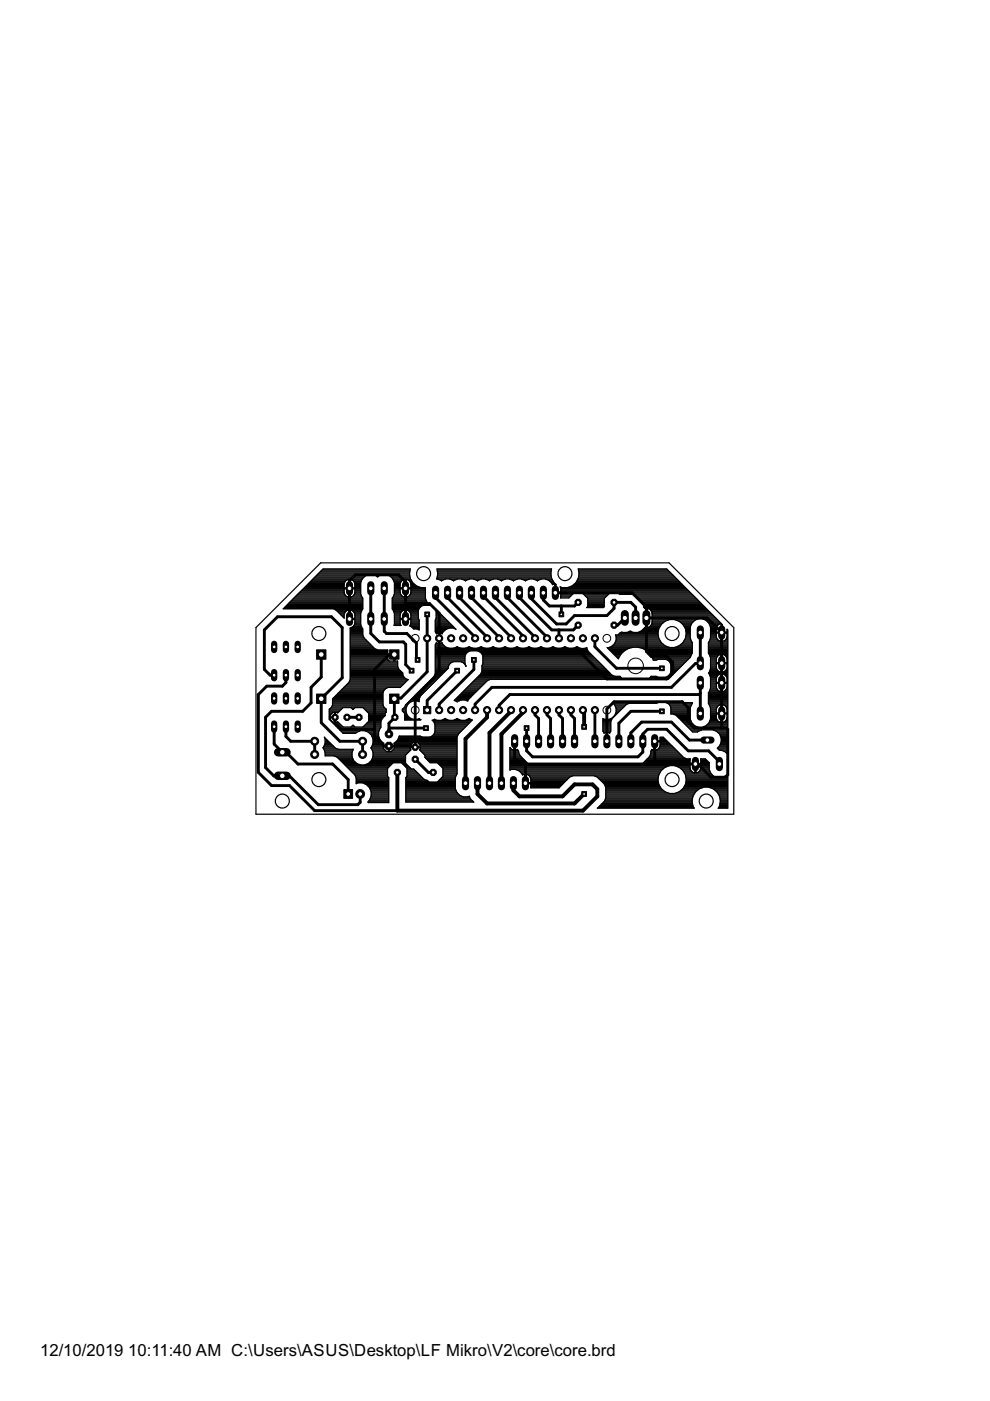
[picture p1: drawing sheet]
<svg xmlns="http://www.w3.org/2000/svg" width="210mm" height="297mm" viewBox="0 0 210 297" stroke-linecap="round" stroke-linejoin="round" font-family="sans-serif">
<defs><g id="words">
<g font-size="4">
<text x="8.5" y="287.5">12/10/2019</text>
<text x="27.2" y="287.5">10:11:40 AM C:\Users\ASUS\Desktop\LF Mikro\V2\core\core.brd</text>
</g>
</g></defs>
<g fill="none" stroke="#000" stroke-width=".61">
<path d="M68.1 138.8v4.8l-2.1 2.1v3.3l-1.8 1.8h-6.6l-1.3 1.3v10.7l1.8 1.7h3.2l6.2 6.1h8.4l.5-.5v-1.8M74.1 131.2v-8.1l1.3-1.2h9.1l1.5 1.5v7.8M78.6 124.7v9.6l1.8 1.8h5.1l.5 .5v4.3l1.3 1.3M81.5 124.7v9.1l.5 .5h4.3l2 2.1v3.3l.2 .2M86 128h5.1l2 2v12.7l-5.1 5.1v10.6l-.2-.2h-6.4l-2-2.1v-14.2l3.2-3.1h1M90.6 130.3v12.1l-5.6 5.6h-1.3l-.1 .1v3.9l.1 .1-1.2 1.3v2.2M92.4 125.7v1l8.3 8.4v.2M94.9 125.7v1l8.4 8.4v.2M97.4 125.7v1l8.4 8.4v.2M100 125.7v1l8.4 8.4v.2M100.5 139.9v2l-7.4 7.4v1.3M102.5 125.7v.7l8.4 8.4v.5"/>
<path d="M105.1 125.7v1l8.3 8.4v.2M107.6 125.7v1l8.4 8.4v.2M110.1 125.7v1l6.9 6.9h4.6l1-1.1M112.7 125.7v1.3l5.3 5.3h2l1.8-1.8h6.9l1.5-1.5v-1.3h3.6l1 1v2.3M115.2 125.7v1.5l1.3 1.3h5.3l.8-.8M117.8 125.7h16.2l3.1 3v9.4l.9 1h3.4l1.2 1.3v2.3l-1.2 1.3h-12.7l-6.4-6.4h-29.2M118.5 133.6v1.7M119 128.5v1.8M126.1 135.3v1.8l4.6 4.6h9.6M132.5 131l-1.5 1.5h-.8M137.1 131h12.8l3.1 3.1v20.3M148.5 134.1v6.5l-1.1 .1-5 5h-38.1l-3.6 3.6v1.3"/>
<path d="M58.1 154.1v3.7l1.8 1.7h.8l2.5 2.5h7.3l3.3 3.3v3M58.1 143.2h-.8l-1.3-1.3v-8.3l2.8-2.8h11.5l2.3 2.3v10.6l-4.5 4.4v5.1l4 4h4.8v2.8M60.6 154.1v2l1 1.1h5.1v2.8M60.6 143.2v1.5l-.7 .8h-3.3l-1.8 1.8v16.5l2.8 2.8h3.8l5.3 5.3h17.5M71 152.1v1.3l1.3 1.2h7.1M73.6 152.1h2.5M90.3 154.4h-7.6l-.2 .2M96.9 142.2l-6.3 6.3v2.1M109.1 157.2v3.5l1.3 1.3h37.6l2.7 2.8h3.1l.5-.5v-9.7l-.2-.2h-6.9l-1.3-1.3v-3l-1.2-1.3h-14.5l-1.5 1.5v6.9M111.7 154.4v4.8l1.2 1.3h22.4l1-1.1v-3.8l1-1h4.1l4.5 4.6h4.3l2.3 2.3v.5M113.4 150.6v1l.8 .7v4.9M116 150.6v1l.7 .7v4.9"/>
<path d="M118.5 150.6v1l.8 .7v4.9M121.1 150.6v1l.7 .7v4.9M126.1 150.6v6.6M138.8 157.2v4.5l.3 .3M140.3 150.8h-6.5l-2.6 2.6v3.8M148.5 144.8v6.5M148.5 140.1v.1M148.5 147l-.3 .3h-40.1l-2.3 2.2v1.1M150 156.9h-3.8l-3.8-3.8h-6.4l-2.2 2.3v1.8M153 151.3h.1M88 161l2.8 2.8h1M111.4 162v4.1"/>
</g>
<g fill="none" stroke="#000" stroke-width=".25">
<path d="M60.1 129h16.8M60.3 128.8h16.6M60.5 128.6h16.4M60.8 128.4h16.1M61 128.1h15.9M61.2 127.9h15.7M61.4 127.7h15.5M61.7 127.5h15.2M61.9 127.3h15M62.1 127h14.8M62.3 126.8h14.6M62.5 126.6h11.3"/>
<path d="M62.8 126.4h10.6M63 126.1h10.2M63.2 125.9h9.8M63.4 125.7h9.6M63.6 125.5h9.4M63.9 125.2h9.1M64.1 125h8.9M64.3 124.8h9.7M64.5 124.6h8.5M64.8 124.4h8.2M65 124.1h8M65.2 123.9h7.8"/>
<path d="M65.4 123.7h7.6M65.7 123.5h7.4M65.9 123.3h7.3M66.1 123h7.3M66.3 122.8h10.5M66.5 122.6h10.4M66.8 122.4h10.4M67 122.1h10.4M67.2 121.9h10.7M67.4 121.7h19.4M67.6 121.5h19.2M67.9 121.2h19"/>
<path d="M68.1 121h18.8M68.3 120.8h18.7M71 129.2h5.8M71.4 129.5h2.1M71.6 129.7h1.7M71.8 129.9h1.3M72.1 130.1h.9M72.3 130.4h.7M72.5 130.6h.5M72.7 130.8h.3M72.9 131h.1M73 130.4v.6"/>
<path d="M73 123.7v.9h2.2v-.9M73 123.7a1.13 1.13 0 0 1 1-.9v3.8l-.6-.2M73 125.9v-1h2.2v1M73 125.9l.4 .5M73.2 129.7l-.2 .7M73.5 129.5l.5-.2v1.8h1.2v-.7M73.5 129.5l-.3 .2M74 124.6h.2M74 123.9h.2M74 125.7h.2M74 131h.2M74 130.8h.2"/>
<path d="M74 130.6h.2M74 130.4h.2M74 130.1h.2M74 129.9h.2M74 129.7h.2M74 129.5h.2M74 126.6h.2M74 126.4h.2M74 126.1h.2M74 125.9h.2M74 125.5h.2M74 125.2h.2"/>
<path d="M74 125h.2M74 124.4h.2M74 124.1h.2M74 123.7h.2M74 123.5h.2M74 123.3h.2M74 123h.2M74.2 131.3h2.3M74.2 124.8h2.3M74.3 135.5h3.1M74.3 134.3h2.6M74.3 135.2h2.9"/>
<path d="M74.3 137.2h4.9M74.3 134.6h2.6M74.3 139.9h8M74.3 139.7h7.9M74.3 139.5h7.9M74.3 139.2h7.9M74.3 139h7.9M74.3 138.8h9.2M74.3 138.6h7.9M74.3 138.3h7.9M74.3 138.1h7.9M74.3 137.9h7.9"/>
<path d="M74.3 137.7h5.5M74.3 137.5h5.1M74.3 137h4.7M74.3 136.8h4.4M74.3 136.6h4.2M74.3 136.4h4M74.3 136.1h3.8M74.3 135.9h3.5M74.3 135.7h3.3M74.3 135h2.8M74.3 134.8h2.7M74.3 134.1h2.6"/>
<path d="M74.3 133.9h2.6M74.3 133.7h2.6M74.3 133.5h2.6M74.3 133.2h2.5M74.4 126.6h2.4M74.6 133h2.1M74.7 129.5h2M74.7 129.5l-.5-.2v2.1h1l-.1 1.2M74.7 129.5l.3 .2M74.8 123h1.9M74.8 126.4h1.8M74.9 132.8h1.7"/>
<path d="M75 129.7h1.6M75 129.7l.2 .7M75 123.3h1.6M75 126.1h1.6M75.1 132.6l-.4 .4-.4 .1v10.9l-.3 .7-3.5 3.5v1.2l-.2 .5-.4 .4M75.1 132.6h1.4M75.1 129.9h1.4M75.1 123.5h1.4M75.2 125.9l-.4 .5M75.2 125.9h1.3M75.2 132.4h1.3M75.2 130.1h1.3"/>
<path d="M75.2 123.7a1.13 1.13 0 0 0-1-.9v3.8l.6-.2M75.2 125.7h1.3M75.2 132.1h1.3M75.2 123.7h1.3M75.2 124.6h1.3M75.2 123.9h1.3M75.2 131.9h1.3M75.2 131.7h1.3M75.2 131.5h1.3M75.2 131h1.3M75.2 130.8h1.3M75.2 130.6h1.3"/>
<path d="M75.2 130.4h1.3M75.2 125.5h1.3M75.2 125.2h1.3M75.2 125h1.3M75.2 124.4h1.3M75.2 124.1h1.3M76.5 125.9l.4 .9v2.3l-.1 .1M76.8 129.2l-.3 .8v2.4l.4 .9v1.3l.3 .7 2.3 2.2 .6 .3h2.1v.8h1.3v1.5M77.4 122.1l.8-.3h.9l.7 .3M77.4 122.1l-.6 .6-.3 .8v2.4M79.3 121.9h1.5M79.8 122.1l.3 .2 .1-.2"/>
<path d="M79.8 122.1h.4M80.2 122.1l.8-.3h.9l.8 .3M82.2 121.9h4.7M82.3 139.9l-.1-1h1.5v1.2M82.3 139.9l.2 .2M82.7 122.1l.6 .6 .3 .8v2.4M82.7 122.1h4.2M82.9 122.4h4.1M83.1 122.6h3.9M83.2 128.8h5.8M83.2 129h5.7M83.2 128.6h6.1"/>
<path d="M83.2 128.1h7.8M83.2 127.9h7.6M83.2 127.7h7.4M83.2 127.5h7.2M83.2 127.3h7.2M83.2 127h7.1M83.2 126.8h7M83.3 129.2l.3 .8-.1 2.6h1.5M83.3 129.2h5.5M83.3 122.8h3.8M83.4 126.6h2.3M83.4 129.5h2"/>
<path d="M83.4 123h1.9M83.4 126.4h1.8M83.5 139.9h.2M83.5 139.7h.2M83.5 139.5h.2M83.5 139.2h.2M83.5 139h.2M83.5 129.7h1.6M83.5 123.3h1.6M83.5 126.1h1.5M83.6 132.6h1.4M83.6 129.9h1.4"/>
<path d="M83.6 123.5h1.4M83.6 124.6h1.2M83.6 125.9l-.4 .9v2.3l.1 .1M83.6 123.9h1.2M83.6 125.7h1.3M83.6 132.4h1.3M83.6 132.1h1.3M83.6 131.9h1.2M83.6 131.7h1.2M83.6 131.5h1.2M83.6 131.3h2.3M83.6 131h1.2"/>
<path d="M83.6 130.8h1.2M83.6 130.6h1.2M83.6 130.4h1.2M83.6 130.1h1.3M83.6 125.9h1.3M83.6 125.5h1.2M83.6 125.2h1.2M83.6 125h1.2M83.6 124.8h2.3M83.6 124.4h1.2M83.6 124.1h1.2M83.6 123.7h1.3"/>
<path d="M84.8 130.4v.7h2.3v-.7M84.9 125.9l-.1-1h2.3l-.1 1M84.9 125.9l.3 .5M85.1 129.7l.8-.4v2.1h-1.1l.2 1.2M85.1 129.7l-.3 .7M85.9 124.6h.2M85.9 123.9h.2M85.9 125.7h.2M85.9 131h.2M85.9 130.8h.2M85.9 130.6h.2M85.9 130.4h.2"/>
<path d="M85.9 130.1h.2M85.9 129.9h.2M85.9 129.7h.2M85.9 129.5h.2M85.9 126.6h.2M85.9 126.4h.2M85.9 126.1h.2M85.9 125.9h.2M85.9 125.5h.2M85.9 125.2h.2M85.9 125h.2M85.9 124.4h.2"/>
<path d="M85.9 124.1h.2M85.9 123.7h.2M85.9 123.5h.2M85.9 123.3h.2M85.9 123h.2M86.1 131.3h2.7M86.1 124.8h4.1M86.3 126.6h3.9M86.6 129.5h2.1M86.6 123h.6M86.7 126.4h3.5M86.8 129.7h1.9"/>
<path d="M86.8 129.7l-.7-.4v2.1h1v.8l-.2 .5 .8 .7h.7l.5 .2v-2.1l-.2-.5M86.8 129.7l.3 .7M86.9 123.3h.4M86.9 126.1h3.3M87 132.6h1.9M87 129.9h1.7M87 123.5h.5M87 125.9l-.3 .5M87 132.8h1.9M87 125.9h3.2M87.1 132.4h1.8M87.1 130.1h1.6"/>
<path d="M87.1 123.7v.9h-2.3a1.34 1.34 0 0 1 .9-1.7l.2-.1v3.8l-.7-.2M87.1 123.7l-.4-.6-.6-.3v3.8l.6-.2M87.1 125.7h3.1M87.1 123.7h.6M87.1 124.6h3.1v2.3l.3 .8M87.1 123.9h.8M87.1 132.1h1.8M87.1 131.9h1.8M87.1 131.7h1.8M87.1 131.5h1.8M87.1 131h1.6M87.1 130.8h1.6"/>
<path d="M87.1 130.6h1.6M87.1 130.4h1.6M87.1 125.5h3.1M87.1 125.2h3.1M87.1 125h3.1M87.1 124.4h1.6M87.1 124.1h1.1M87.4 133h1.5M87.6 133.2h1.3M88.7 133.5h.2M88.7 129.5v1.5M89.3 128.6l-.6 .9"/>
<path d="M89.3 124.6a3 3 0 0 1-2.3-4h-18.5l-8.5 8.5h10.6l.6 .2 1.8 1.7M89.8 128.4l-.5 .2M90.5 127.7l.8 .7h-8.1M92.3 137.2h2.3M92.3 139.9h6.3M92.3 139.7h6.3M92.3 139.5h6.3M92.3 139.2h6.3M92.3 139h6.3M92.3 138.8h6.4M92.3 138.6h6.5M92.3 138.3h6.8"/>
<path d="M92.3 138.1h7.1M92.3 137.9h32.3M92.3 137.7h32.2M92.3 137.5h2.9M92.3 137h2M92.3 136.8h1.8M92.3 133.9h1.7M92.3 133.7h2M92.3 133.5h2.3M92.3 133.2h2.8M92.3 133h4M92.3 132.8h3.8"/>
<path d="M92.3 132.6h3.5M92.3 132.4h3.3M92.3 132.1h3.1M92.3 131.9h2.9M92.3 131.7h2.6M92.3 131.5h2.4M92.4 136.6h1.5M92.4 131.3h2.1M92.4 129.2h.1M92.4 136.5l-.1 .2v6.1l-.3 .6-6 6-.2 .5-.5 .5v.3l.5 .5M92.4 134.1h1.4M92.5 131l-.2 .5v2.5l.2 .4"/>
<path d="M92.5 129.5v1.5M92.5 129.5l-.2-.4 4.4 4.3a2.11 2.11 0 0 0-3 1l-.5-.2v1h-.2v-1l-.5 .2M92.5 136.4h.1M92.5 131h1.8M92.5 130.8h1.5M92.5 130.6h1.3M92.5 130.4h1.1M92.5 130.1h.9M92.5 129.9h.7M92.5 129.7h.4M92.5 129.5h.2M92.5 134.3h.1"/>
<path d="M92.5 136.3l-.1 .2M92.5 136.3l.5 .2v-1h.2v1l.5-.2a2.25 2.25 0 0 0 3.3 .9 2.52 2.52 0 0 0 2.5 0 2.52 2.52 0 0 0 2.6 0 2.52 2.52 0 0 0 2.5 0 2.52 2.52 0 0 0 2.5 0 2.47 2.47 0 0 0 2.6 0 2.5 2.5 0 0 0 2.5 0 2.5 2.5 0 0 0 2.5 0 2.5 2.5 0 0 0 2.6 0 2.5 2.5 0 0 0 2.5 0 2.5 2.5 0 0 0 2.6 0l.8 .3h.8l.4-.2 .3 .8 5 5 .7 .3h1.1l.6 .6h-28.2l-.6 .3-4 4M92.6 122.6h24.3M92.7 122.4h24.2M92.7 120.8h24.2M92.7 121h24.2M92.7 122.1h24.2M92.8 121.2h24M92.8 121.9h24M92.8 121.5h24M92.8 121.7h24M92.9 122.8h1.5"/>
<path d="M93 134.3h.2M93 134.6h.2M93 136.4h.2M93 136.1h.2M93 135.9h.2M93 135.7h.2M93 135h.2M93 134.8h.2M93.4 123h.5M93.6 136.4h.1M93.7 134.3h.1M95.4 122.8h1.5"/>
<path d="M95.9 123h.5M96.1 137.5h1.6M96.2 133.2h.3M96.7 137.2h.5M98 122.8h1.5M98.5 123h.4M98.7 137.5h1.6M99.2 137.2h.5M100.5 122.8h1.5M101 123h.5M101.2 137.5h1.6M101.6 138.1h23.1"/>
<path d="M101.7 137.2h.6M101.9 138.3h23.1M102.1 138.6h23.1M102.3 138.8h23.1M102.3 139h23.3M102.4 139.9h24.1M102.4 139.7h23.9M102.4 139.5h23.7M102.4 139.2h23.5M103 122.8h1.5M103.6 123h.4M103.8 137.5h1.5"/>
<path d="M104.3 137.2h.5M105.6 122.8h1.5M106.1 123h.4M106.3 137.5h1.6M106.8 137.2h.5M108.1 122.8h1.5M108.6 123h.5M108.8 137.5h1.6M109.4 137.2h.5M110.6 122.8h1.6M111.2 123h.4M111.4 137.5h1.5"/>
<path d="M111.9 137.2h.5M113.2 122.8h1.5M113.7 123h.5M113.9 137.5h1.6M114.4 137.2h.6M115.7 122.8h1.4M116.3 123h.9M116.5 137.5h1.5M116.6 123.3h.7M116.8 123.5h.6M117 137.2h.5M117 123.7a2.32 2.32 0 0 0-3.1-.6 2.37 2.37 0 0 0-2.5 0 2.37 2.37 0 0 0-2.6 0 2.37 2.37 0 0 0-2.5 0 2.37 2.37 0 0 0-2.6 0 2.37 2.37 0 0 0-2.5 0 2.37 2.37 0 0 0-2.5 0 2.37 2.37 0 0 0-2.6 0 2.37 2.37 0 0 0-2.5 0l-1-.3 .2-1.2-.2-1h24.3a2.9 2.9 0 0 0 1 3.3v1.9h1v1h1.7l1.1-1.1"/>
<path d="M117 123.7l.2 .3 .4-.2v1.8h1.3l-.1-1.2 .5 .2M117 123.7h.6M117.1 123.9h.1M117.6 124.6h.3M117.6 123.9h.3M117.6 125.5h.3M117.6 125.2h.3M117.6 125h.3M117.6 124.8h.3M117.6 124.4h.3M117.6 124.1h.3M117.9 125.7h28.5"/>
<path d="M118.8 124.6h26.5M118.9 126.6h1.9M118.9 126.4h2.1M118.9 126.1h2.3M118.9 125.9h2.6M118.9 125.5h27.3M118.9 125.2h27.1M118.9 125h26.9M118.9 124.8h26.6M119 137.5h1.6M119.5 137.2h.5M120.3 124.6a2.99 2.99 0 0 0 2.3-4h18.8l11.7 11.8v3.6l.5-.2 .4-.3"/>
<path d="M120.9 124.4h24.2M121.4 124.1h23.5M121.5 137.5h1.6M121.6 123.9h23.1M121.9 123.7h22.5M122.1 137.2h.5M122.1 123.5h22.1M122.3 123.3h21.7M122.4 123h21.4M122.5 122.8h21M122.6 122.6h20.7M122.6 120.8h18.9"/>
<path d="M122.7 122.4h20.4M122.7 121h19.1M122.7 122.1h20.2M122.7 121.9h19.9M122.7 121.2h19.3M122.7 121.5h19.5M122.8 121.7h19.6M123.4 125.7l1.2 1.2v1.7M123.7 125.9h5.4M123.9 126.1h5M124.1 137.5h.3M124.1 126.4h4.6"/>
<path d="M124.3 126.6h4.1M124.6 126.8h3.6M124.6 128.4h3.5M124.6 128.6l-.2 .2h3.6l.2-.2M124.6 128.6h3.5M124.6 128.1h3.5M124.6 127.9h3.5M124.6 127.7h3.5M124.6 127.5h3.5M124.6 127.3h3.5M124.6 127h3.5M128.9 137.5h4.5"/>
<path d="M129.1 137.7h3.8M129.2 137.2h12.7M129.3 125.7l-1.2 1.2 .1 1.7M129.3 137.9h3.2M129.5 138.1h2.7M129.7 137h11.6M129.8 138.3h2.2M130 138.6h1.8M130 136.8h10.9M130.2 138.8h1.4M130.2 136.6h10.4M130.4 136.4h9.9"/>
<path d="M130.4 139h1.1M130.5 136.1h9.6M130.6 135.9h9.4M130.6 134.8h9M130.6 135.5h9.1M130.6 135.2h9.1M130.6 135.7a1.92 1.92 0 0 1-1.9 1.6l2.4 2.4M130.6 135.7h9.3M130.6 135h9M130.7 139.2h.6M130.9 139.5h.3M131 125.7l.4 .3h2.7l.6 .3 1.5 1.5 .3 .6"/>
<path d="M131.1 139.7h.1M131.3 134.3h8.2M131.3 125.9h15.3M131.6 134.1h7.9M131.6 138.7l-.5 1M133.3 133.9h.6M134.2 137.2l-1 .3-.9 .5-.7 .7M134.4 126.1h12.5M134.8 126.4h12.3M135 126.6h12.3M135.2 126.8h12.3M135.3 137.2l1 .3 .9 .5 .7 .7"/>
<path d="M135.4 127h12.4M135.6 133.9h4M135.7 127.3h12.3M135.9 127.5h12.3M136.1 133.7h3.5M136.1 137.5h10.7M136.1 127.7h12.3M136.2 127.9h12.5M136.3 133.5h3.4M136.4 128.1h12.5M136.4 128.4h12.7M136.5 128.4v.3l.2 .3h.2l.1 .7"/>
<path d="M136.5 128.6h12.8M136.5 133.2h3.2M136.5 128.8h13M136.6 137.7h10.2M136.9 133h.3M136.9 132.8h.3M136.9 132.6h.3M136.9 129.5h.3M136.9 129.2h.3M136.9 129h.3M137 137.9h9.8M137 132.4h.2"/>
<path d="M137 129.7h.2M137 129.7v1.2h1.3l-.1-1M137 132.1h.2M137 131.9h.2M137 131.7h.2M137 131.5h.2M137 131.3h.2M137 130.8h.2M137 130.6h.2M137 130.4h.2M137 130.1h.2M137 129.9h.2"/>
<path d="M137.2 131h14.6M137.3 138.1h9.5M137.4 133h2.4M137.4 129h12.4M137.5 138.3h9.3M137.7 138.6h9M137.8 132.8h2.2M137.8 129.2l-.6-.2v4.1l.6-.3M137.8 129.2l.4 .7M137.8 129.2h12.2M137.9 138.7l.5 1M137.9 138.8h8.7"/>
<path d="M138 132.6h2.1M138 129.5h12.2M138 139h8.5M138.2 132.4h2.1M138.2 129.7h12.2M138.2 139.2h8.2M138.2 132.1l-.4 .7M138.2 132.1h2.3M138.2 129.9h12.4M138.3 132v-.9h-1.3l-.1 2-.2-.1a2.21 2.21 0 0 1-3.1 .8l-.7 .3-1.1-.1-.8 .6M138.3 132l-.1 .1M138.3 131.9h2.5"/>
<path d="M138.3 131.7h2.8M138.3 131.5h3.4M138.3 131.3h9.7M138.3 130.8h13.2M138.3 130.6h13M138.3 130.4h12.8M138.3 130.1h12.6M138.3 139.5h8M138.4 139.7l.1 .3 1.1-.2h1.5l.5 .2 .4 .4M138.4 139.7h7.6M138.5 139.9h.8M139.6 134.6h-9.1l.1 1.1"/>
<path d="M141.4 139.9h4.4M143.1 137.2h3.7M143.3 131.5h4.1M143.7 137h3.1M143.9 131.7h3.2M144.1 136.8h2.7M144.2 131.9h2.7M144.4 136.6h2.4M144.5 132.1h2.2M144.7 136.4h2.1M144.8 132.4h1.8M144.9 136.1h1.8"/>
<path d="M144.9 132.6h1.6M145 135.9h1.6M145 132.8h1.4M145.1 135.7h1.4M145.2 133h1.1M145.3 135.5h1.1M145.3 133.2h1M145.4 135.2h.9M145.4 133.5h.9M145.4 135h.9M145.4 133.7h.9M145.4 134.8h.9"/>
<path d="M145.4 133.9h.9M145.5 134.6h.8M145.5 134.1h.8M145.5 134.3h.8M146.7 136.1l.1 .1v2.3l-.4 .8-4.7 4.7h-4.2l.5-.6 3.1 .2 .5-.2 .4-.4 .2-.5v-1.6l-.2-.5M146.7 132.1l-.4 .8v2.4l.4 .8M146.7 132.1a2.18 2.18 0 0 1 3.6 0M149 131.3h3M149.6 131.5h2.6M149.9 131.7h2.5M150.1 131.9h2.5M150.2 137.2h4.1"/>
<path d="M150.2 138.3h4.1M150.2 138.1h4.1M150.2 137.9h4.1M150.2 137.7h4.1M150.2 137.5h4.1M150.2 137h4.1M150.2 136.8h4.1M150.2 136.6h4.1M150.2 136.4h4.1M150.3 138.6h4M150.3 136.1h4M150.3 132.1l.3 .8v2.4l-.4 .9v2.3l.4 .9v2.4l-.3 .8"/>
<path d="M150.3 132.1h2.6M150.4 138.8h2.2M150.4 135.9h2.1M150.4 132.4h2.1M150.5 139h1.7M150.5 135.7h1.7M150.5 132.6h1.7M150.6 135.5h1.4M150.6 139.2h1.4M150.6 132.8h1.4M150.6 134.3h1.3M150.6 135.2h1.3"/>
<path d="M150.6 134.6h1.3M150.6 139.9h1.3M150.6 139.7h1.3M150.6 139.5h1.3M150.6 135h1.3M150.6 134.8h1.3M150.6 134.1h2.3M150.6 133.9h1.3M150.6 133.7h1.3M150.6 133.5h1.3M150.6 133.2h1.3M150.6 133h1.3"/>
<path d="M151.9 133.3v.7h2.3v-.6l.1 .2v26.4l-.5-.6-1.3-.3-.4-.5 .5-.5M152 132.8l-.1 .5M152 135.5l-.1-1.3h2.3l-.2 1.3M152 139.3l-.1 1.2h2.3l-.2-1.2M152 135.5l.6 .4M152.4 132.4l.5-.2v3.8l-.3-.1M152.4 132.4l-.4 .4M152.6 138.8l.3-.1v3.8l-.8-.4M152.6 138.8l-.6 .5M152.9 135.5h.2M152.9 134.3h.2M152.9 135.2h.2"/>
<path d="M152.9 134.6h.2M152.9 139.9h.2M152.9 139.7h.2M152.9 139.5h.2M152.9 139.2h.2M152.9 139h.2M152.9 138.8h.2M152.9 135.9h.2M152.9 135.7h.2M152.9 135h.2M152.9 134.8h.2M152.9 133.9h.2"/>
<path d="M152.9 133.7h.2M152.9 133.5h.2M152.9 133.2h.2M152.9 133h.2M152.9 132.8h.2M152.9 132.6h.2M152.9 132.4h.2M153.1 134.1h1.2M153.5 138.8l-.4-.1v3.8l.5-.2M153.5 138.8l.5 .5M153.5 138.8h.8M153.5 135.9h.8"/>
<path d="M153.8 139h.5M153.8 135.7h.5M154 135.5h.3M154 139.2h.3M154.1 135.2h.2M154.1 139.5h.2M154.1 139.7h.2M154.2 134.3h.1M154.2 134.6h.1M154.2 139.9h.1M154.2 135h.1M154.2 134.8h.1"/>
<path d="M154.2 133.9h.1M154.2 133.7h.1M154.2 133.5h.1M68.5 158.6l.4 .9v.8h2l.6 .2M68.5 158.6h2.5M68.6 158.3h2.2M68.6 158.8h2.9M68.7 158.1h1.9M68.7 159h6.1M68.8 156.3h.1M68.8 159.2h6M68.8 157.9h1.6"/>
<path d="M68.9 156.6h.1M68.9 159.4h5.8M68.9 157.7h1.2M68.9 159.9h5.7M68.9 159.7h5.7M68.9 157.5h1M68.9 157.2h.8M68.9 157h.6M68.9 156.8h.4M69.8 152.3h.2M69.8 152.1h1.2M69.8 151.9h.2"/>
<path d="M69.8 151.7h.2M69.8 151.4h.4M69.8 151.2h.6M69.8 151h1.9M69.8 150.8h2.2M69.8 150.6h2.4M69.8 152.6h.2M69.9 150.3l-.1 2.2 2.9 2.9 2.7 .1a2.16 2.16 0 0 1 3.4 .4M69.9 150.3h2.5M70 152.5v-.3h1.1v.9l.5-.1M70.1 152.8h.2M70.1 150.1h2.5"/>
<path d="M70.3 153h.2M70.3 149.9h11.1M70.4 149.7h10.9M70.5 148.6h10.7M70.5 149.5h10.7M70.5 149.2h10.7M70.5 149h10.7M70.5 148.8h10.7M70.5 148.3h10.7M70.5 153.2h1.3M70.5 148.1h10.7M70.6 158.1l-1.8-1.8a2.07 2.07 0 0 1-.3 2.3"/>
<path d="M70.6 158.1l.5 .5 .6 .3h3.2l-.3 .6v.9l.4 .8M70.7 153.5h1.3M70.8 147.9h10.4M71 152.6h.1M71 153h.1M71 152.8h.1M71 152.3h.1M71 151.9h.1M71 151.7h.1M71 151.4h.1M71 151.2h.1M71 153.7h1.2"/>
<path d="M71 147.7h10.2M71.2 153.9h1.3M71.2 147.4h10M71.4 154.1h9.4M71.4 147.2h9.8M71.6 153l1.1 1.1M71.6 153h.1M71.6 154.3h9M71.6 147h9.6M71.9 154.6h8.6M71.9 146.8h9.3M72.1 154.8h8.3"/>
<path d="M72.1 146.6h9.2M72.3 155h3.9M72.3 146.3h9.1M72.5 155.2h3.2M72.5 146.1h9.2M72.8 145.9h9.2M73 145.7h11.9M73.2 145.5h12M73.4 145.2h12M73.5 145.2h.1M73.7 145h11.9M73.9 144.8h11.9"/>
<path d="M74 144.6h12M74.1 144.4h12.2M74.2 144.1h12.3M74.3 140.1h10v1.2M74.3 143.9h11.8M74.3 143.7h11.5M74.3 143.5h11.3M74.3 143.2h11.2M74.3 143h11.1M74.3 142.8h11.1M74.3 142.6h11M74.3 142.3h10.7"/>
<path d="M74.3 142.1h10.5M74.3 141.9h10.3M74.3 141.7h10.2M74.3 141.5h10.1M74.3 141.2h10M74.3 141h10M74.3 140.8h10M74.3 140.6h10M74.3 140.4h10M74.4 154.1l.4-.3 .4 .3M74.5 150.1h.7M74.7 153.9h.3"/>
<path d="M74.7 150.3h.3M77 150.1h4.6M77.2 153.9h3.6M77.3 150.3h4.5M77.4 153.7h3.4M77.5 150.6h4.4M77.5 155h2.8M77.7 153.5h3.1M77.7 150.8h4.2M77.9 153.2h2.9M77.9 151h4M78 155.2h2.3"/>
<path d="M78.1 153h2.7M78.2 151.2l-1.2-1.2h-1.8l-.3 .4-.5-.4h-1.7l-1.1 1.2-.5-.2v1h-1.1v-.3l.6-.7h.4v2.1h-.4l-.6-.6M78.2 151.2v1.7l-1.2 1.2M78.2 152.6h2.7M78.2 152.8h2.7M78.2 152.3h2.9M78.2 152.1h3.1M78.2 151.9h3.3M78.2 151.7h3.5M78.2 151.4h3.5M78.2 151.2h3.5M78.3 155.4h2"/>
<path d="M78.5 155.7h1.8M78.6 158.6a2.21 2.21 0 0 1 .2 2.6M78.6 158.6h2.7M78.8 155.9a2.21 2.21 0 0 1-.2 2.7M78.8 155.9h1.5M78.8 158.3h2.5M78.8 158.8h2.6M78.8 156.1h1.5M78.9 158.1h3.5v1.3h-.4l-.7-.7v-.4h2.3v.4l-.6 .7h-.5v-1.3h4.5M78.9 159h2.7M79 156.3h1.4M79 159.2h2.8"/>
<path d="M79 157.9h2.3M79 156.6h1.5M79.1 159.4h7.6M79.1 157.7h2.2M79.1 159.9h7.1M79.1 159.7h7.3M79.1 157.5h2.1M79.1 157.2h1.8M79.1 157h1.6M79.1 156.8h1.5M80.8 153v1.2a2.15 2.15 0 0 0 .6 3.4l-.1 .5M81.4 146.4l-.2 .5v2.5l.2 .5 .5 .5v.6"/>
<path d="M81.7 151.2v.5l-.7 .7-.2 .6M81.9 151l-.2 .2M82.4 158.3h.1M82.4 159.2h.1M82.4 159h.1M82.4 158.8h.1M82.4 158.6h.1M83.1 159.2h3.8M83.3 159h3.8M83.5 158.8h3.5M83.6 157.7v.4M83.6 158.3h13.3"/>
<path d="M83.6 158.6h3.4M83.6 157.9h3.5M83.6 157.7h3.7M83.8 157.5h3.7M84 157.2h12.9M84.2 157h12.7M84.3 141.3l.3 .6 .8 .8a1.33 1.33 0 0 0 1.1 1.4M84.4 156.8h12.5M84.5 156.6h12.4M84.5 156.3h12.4M84.6 156.1l-.3 .8-.8 .7 .1 .1M84.6 156.1h4.6"/>
<path d="M85.3 150.6h.8M85.3 150.8h.8M85.4 150.3h.7M85.6 151h.5M85.6 150.1h.5M85.8 152.6h3.4M85.8 151.2v1.5l3.5-.1-.4-.3-.5 .2M85.8 152.3h1.4M85.8 152.1h1M85.8 151.9h.8M85.8 151.7h.6M85.8 151.4h.5"/>
<path d="M85.8 151.2h.4M85.8 149.9h.4M85.9 149.7h.4M86 149.5h.4M86.2 149.2h.4M86.4 149.5l-.3 .7v.8l.3 .7M86.4 151.7l.5 .5 .8 .3M86.4 149h.4M86.5 144.1h.1M86.5 144.1l-1.6 1.7h-2.6l-.5 .2-.4 .4M86.6 148.8h.6M86.9 148.6h2"/>
<path d="M87 158.3v-.3l.6-.6h.4v1.1h-1l.1 .5-1.1 1.1M87.1 148.3h1.8M87.3 148.1h1.6M87.5 147.9h1.5M87.7 148.6l-.8 .3-.5 .6M87.8 147.7h1.3M88 158.1h.1M88 157.9h.1M88 157.7h.1M88 157.5h.1M88 147.4h1.3M88.2 147.2h1.3"/>
<path d="M88.4 147h1.3M88.5 157.5h8.4M88.6 146.8h1.3M88.8 157.7h8.1M88.9 146.6h1.2M89 159h7.9M89 157.9h7.9M89.1 158.1h7.8M89.1 158.3v-.3l-.6-.6h-.4v1.1h1l-.1 .5 1.1 1.1M89.1 158.8h7.8M89.1 158.6h7.8M89.1 146.3h1.3"/>
<path d="M89.2 159.2h7.7M89.3 146.1h1.3M89.4 159.4h7.5M89.5 145.9h1.3M89.6 159.7h7.3M89.7 145.7h1.3M89.9 159.9h7M90 145.5h1.2M90.2 145.2h1.3M90.4 145h1.3M90.6 144.8h1.3M90.9 144.6h1.2"/>
<path d="M91.1 144.4h1.3M91.3 144.1h1.3M91.5 156.1h5.5M91.5 143.9h1.3M91.7 152.8h8.3M91.8 143.7h1.2M91.8 155.9h5.3M91.9 153h7.9M92 152.6h.3M92 143.5h1.3M92 155.7l-.4 .4-.5 .2h-1.5l-.5-.2h-4.5M92 155.7h5.2"/>
<path d="M92.1 153.2h7.5M92.1 155.4h5.3M92.1 143.2h1.4M92.1 152.5l-.5 .2 .6 .9v1.6l-.2 .5M92.1 152.5h.1M92.2 153.5h7.2M92.2 143h1.5M92.2 155.2h5.4M92.2 154.1h6.5M92.2 155h5.6M92.2 154.8h5.8M92.2 154.6h6.1"/>
<path d="M92.2 154.3h6.3M92.2 153.9h6.7M92.2 153.7h6.9M92.3 140.1h6.3M92.3 142.8h1.6M92.3 142.6h1.8M92.3 142.3h2.1M92.3 142.1h2.3M92.3 141.9h2.5M92.3 141.7h2.7M92.3 141.5h2.7M92.3 141.2h2.8"/>
<path d="M92.3 141h2.9M92.3 140.8h3M92.3 140.6h3.3M92.3 140.4h3.7M93.9 152.6h1M94.4 152.3a2.01 2.01 0 0 1-2.3 .2M94.4 152.3a2.11 2.11 0 0 0 2.5 0M94.4 152.3h.1M95 141.7l-5.9 5.9-.2 .6v.6l-.5-.2M96.5 148.6h.9M96.5 152.6h.9M96.5 148.3h2.8"/>
<path d="M96.7 148.1h2.8M96.9 156.3v7.7M96.9 152.3a2.11 2.11 0 0 0 2.6 0M96.9 152.3h.1M96.9 148.8h.1M96.9 147.9h2.8M97.1 147.7h2.8M97.4 147.4h2.8M97.6 147.2h2.8M97.8 147h2.8M97.9 140.4h.7M98 146.8h2.8"/>
<path d="M98.3 146.6h2.7M98.3 140.6h.3M98.5 146.3h2.8M98.5 140.8h.1M98.7 141h.1M98.7 146.1h2.8M98.8 141.2a2.64 2.64 0 0 1 .4-3l.5-.2h1.6l.9 .6 .2 .5-.2 3.2-.3 .6-5.6 5.6 .6 .3M98.8 141.2l-.6-.7-.5-.2h-1.6a1.34 1.34 0 0 0-1.1 1.4M98.8 141.2h.1M98.9 145.9h2.8M99 152.6h.9M99 148.6h.2"/>
<path d="M99.1 145.7h2.8M99.3 148.3l-.1 .3a2.07 2.07 0 0 0-2.3 .2M99.4 145.5h2.8M99.5 152.3l.7 .4-3 2.9-.3 .7M99.5 152.3h.1M99.6 145.2h2.8M99.8 145h2.8M100 144.8h2.8M100.2 144.6h2.9M100.5 144.4h2.8M100.7 144.1h3.1M100.9 143.9h31"/>
<path d="M101.1 143.7h30.6M101.4 143.5h30.1M101.6 143.2h28.4M101.8 143h27.8M102 142.8h27.4M102.1 142.6h27.1M102.2 142.3h26.8M102.2 142.1h26.5M102.2 141.9h26.3M102.2 141.7h26.1M102.2 141.5h25.9M102.2 141.2h25.6"/>
<path d="M102.2 141h25.4M102.3 140.8h25.1M102.4 140.1h24.3M102.4 140.6h24.8M102.4 140.4h24.6M108.1 159.9h2M108.1 159.7h1.9M108.1 159.4h1.9M108.1 159.2h1.8M108.1 159h.6M108.1 158.8h.3M108.1 158.6h.1"/>
<path d="M108.1 158.5l.4 .4 .5 .2v-1.8h.2v1.8l.5-.2M108.1 158.5v4.8l1.2-.2 .8 .3M109 158.1h.2M109 158.3h.2M109 159h.2M109 158.8h.2M109 158.6h.2M109 157.9h.2M109 157.7h.2M109 157.5h.2M109.5 159h.3M109.7 158.9h.1"/>
<path d="M109.7 158.9l.5 1.2M127.8 154.1h1.7M127.8 152.6h1.9M127.8 155h1.7M127.8 154.8h1.7M127.8 154.6h1.7M127.8 154.3h1.7M127.8 153.9h1.7M127.8 153.7h1.7M127.8 153.5h1.7M127.8 153.2h1.7M127.8 153h1.7"/>
<path d="M127.8 152.8h1.8M128 155.2h1.3M128.1 155.4l.4-.1v1.7h.3v-1.7l.5 .1M128.1 155.4h.1M128.3 152.5l-.5-.2v2.7l.3 .4M128.5 155.4h.3M128.5 156.3h.3M128.5 157h.3M128.5 156.8h.3M128.5 156.6h.3M128.5 156.1h.3M128.5 155.9h.3"/>
<path d="M128.5 155.7h.3M129.3 155.4h.1M129.5 153v2l-.2 .4M129.5 152.3h.3M129.9 152.1h.1M129.9 149h9.4M130.1 151.9h.2M130.1 149.2h3M130.3 149.5l-.4-.5h9.5l-.3 .1h-5.7l-.6 .3-3 3-.3 .6M130.3 151.7l-.5 .5-.7 .3M130.3 149.5l.3 .7v.8l-.3 .7M130.3 151.7h.2"/>
<path d="M130.3 149.5h2.4M130.4 151.4h.3M130.4 149.7h2.1M130.5 151.2h.4M130.5 149.9h1.7M130.6 151h.5M130.6 150.1h1.4M130.6 150.8h.8M130.6 150.6h1M130.6 150.3h1.2M137.6 143.9h4.2M137.8 143.7h4.2"/>
<path d="M137.9 159.9h6.3M138 159.7h6M138 159.4h5.8M138 143.5h1.3M138 159.2h5.6M138.2 159h.3M138.2 158.9l.5 .2v-1.8h1.3v.7a1.12 1.12 0 0 1-1.1 1.1v-2.1h1.1v-.7h.7l4.3 4.3 .6 .3h.8l-.1 1M138.2 158.9l-.5 1.5-1.5 1.5M138.2 158.9h.1M138.7 158.1h.2M138.7 158.3h.2M138.7 159h.2"/>
<path d="M138.7 158.8h.2M138.7 158.6h.2M138.7 157.9h.2M138.7 157.7h.2M138.7 157.5h.2M138.9 157.2h2.7M139.2 159h4.1M139.6 158.8h3.5M139.8 158.6h3.1M139.9 158.3h2.8M140 158.1h2.5M140 157.9h2.2"/>
<path d="M140 157.7h2M140 157.5h1.8M140 157h1.3M140 156.8h1.1M140 156.6h.9M141.4 149h5.4M141.4 143.5h.9M141.7 149.2h5M141.8 140.1h3.8M141.8 143.2h.7M142 149.5h4.6M142 143h.7"/>
<path d="M142 140.4h3.4M142.1 149.7h4.4M142.1 142.8h.8M142.1 140.6h3M142.2 149.9h4.2M142.2 142.6h1M142.2 140.8h2.7M142.2 151.2h4.1M142.2 151h4.1M142.2 150.8h4.1M142.2 150.6h4.1M142.2 150.3h4.1"/>
<path d="M142.2 150.1h4.1M142.2 142.3h1.2M142.2 142.1h1.4M142.2 141.9h1.6M142.2 141.7h1.8M142.2 141.5h2.1M142.2 141.2h2.3M142.2 141h2.5M142.8 151.4h3.5M143.4 151.7h2.9M143.6 151.9h2.7M143.8 152.1h2.5"/>
<path d="M144 152.3h2.3M144.3 152.6h2.1M144.5 152.8h2M144.7 153h1.9M144.9 153.2h1.8M145.1 153.5h1.8M145.4 153.7h1.7M145.6 153.9h1.7M145.8 154.1h2.1M146 154.3h8.3M146.2 154.6h8.1M146.3 150.1l.5-1.1h-5.6l.8 .5 .2 .5v1.4l1.1 .3 3.6 3.5h1l.9-.5h2.4a2.2 2.2 0 0 1 1.4 3.4"/>
<path d="M146.3 150.1v2.4l.4 .7M146.5 154.8h2.2M146.7 153.2a2.18 2.18 0 0 0 3.6 0M146.7 155h1.5M149.1 154.1h5.2M149.6 153.9h4.7M149.9 153.7h4.4M150.1 153.5h4.2M150.2 148.6h4.1M150.2 149h4.1M150.2 148.8h4.1M150.2 148.3h4.1"/>
<path d="M150.2 148.1h4.1M150.2 147.9h4.1M150.2 147.7h4.1M150.2 147.4h4.1M150.2 147.2h4.1M150.2 147h4.1M150.3 149.2h4M150.3 146.8h4M150.3 142.8l.3 .8v2.4l-.3 .8M150.3 146.8l-.1 .1v2.3l.4 .9M150.3 142.6v.2M150.3 153.2h4"/>
<path d="M150.3 142.8h4M150.3 142.6h4M150.4 149.5h2.2M150.4 146.6h2.1M150.4 143h2.1M150.4 153h2M150.4 142.3h2M150.5 149.7h1.7M150.5 146.3h1.7M150.5 152.8h1.6M150.5 143.2h1.7M150.5 142.1h1.6"/>
<path d="M150.6 149.9h1.4M150.6 146.1h1.4M150.6 143.5h1.4M150.6 141.9h1.4M150.6 152.6h1.4M150.6 140.1h1.3M150.6 150.1v2.4l-.3 .7M150.6 152.3h1.3M150.6 152.1h1.3M150.6 151.9h1.3M150.6 151.7h1.3M150.6 151.4h1.3"/>
<path d="M150.6 151.2h2.3M150.6 151h1.3M150.6 150.8h1.3M150.6 150.6h1.3M150.6 150.3h1.3M150.6 150.1h1.3M150.6 145.9h1.3M150.6 145.7h1.3M150.6 145.5h1.3M150.6 145.2h1.3M150.6 145h1.3M150.6 144.8h2.3"/>
<path d="M150.6 144.6h1.3M150.6 144.4h1.3M150.6 144.1h1.3M150.6 143.9h1.3M150.6 143.7h1.3M150.6 141.7h1.3M150.6 141.5h1.3M150.6 141.2h1.3M150.6 141h1.3M150.6 140.8h1.3M150.6 140.6h2.3M150.6 140.4h1.3"/>
<path d="M151.3 154.8h3M151.8 155h2.5M151.9 143.9a1.17 1.17 0 0 1 1-1v3.8l-.5-.2-.4-.4M151.9 141.5v-.8h2.3v.8M151.9 143.9v.8h2.3v-.8M151.9 152.1v-.7h2.3v.7M151.9 141.5l.2 .6M151.9 152.1l.2 .7M152 146.1l-.1-1.2h2.3l-.2 1.2M152 149.9l-.1 1.3h2.3l-.2-1.3M152.1 155.2h2.2M152.1 158.6h2.2"/>
<path d="M152.2 158.8h2.1M152.4 155.4h1.9M152.4 158.3h1.9M152.5 159h1.8M152.6 149.5l.3-.1v3.8l-.8-.4M152.6 149.5l-.6 .4M152.6 155.7h1.7M152.6 158.1h1.7M152.7 157.9h1.6M152.7 155.9h1.6M152.8 156.1h1.5M152.8 157.7h1.5"/>
<path d="M152.8 156.3h1.5M152.9 157.5h1.4M152.9 140.1h.2M152.9 152.6h.2M152.9 153h.2M152.9 152.8h.2M152.9 152.3h.2M152.9 152.1h.2M152.9 151.9h.2M152.9 151.7h.2M152.9 151.4h.2M152.9 151h.2"/>
<path d="M152.9 150.8h.2M152.9 150.6h.2M152.9 150.3h.2M152.9 150.1h.2M152.9 149.9h.2M152.9 149.7h.2M152.9 149.5h.2M152.9 146.6h.2M152.9 146.3h.2M152.9 146.1h.2M152.9 145.9h.2M152.9 145.7h.2"/>
<path d="M152.9 145.5h.2M152.9 145.2h.2M152.9 145h.2M152.9 144.6h.2M152.9 144.4h.2M152.9 144.1h.2M152.9 143.9h.2M152.9 143.7h.2M152.9 143.5h.2M152.9 143.2h.2M152.9 143h.2M152.9 142.3h.2"/>
<path d="M152.9 142.1h.2M152.9 141.9h.2M152.9 141.7h.2M152.9 141.5h.2M152.9 141.2h.2M152.9 141h.2M152.9 140.8h.2M152.9 140.4h.2M152.9 157.2h1.4M152.9 157h1.4M152.9 156.8h1.4M152.9 156.6h1.4"/>
<path d="M153.1 151.2h1.2M153.1 144.8h1.2M153.1 140.6h1.2M153.4 159.2h.9M153.5 149.5l-.4-.1v3.8l.5-.2M153.5 149.5l.5 .4M153.5 149.5h.8M153.5 146.6h.8M153.6 143h.7M153.6 153h.7M153.6 142.3h.7M153.8 159.4h.5"/>
<path d="M153.8 149.7h.5M153.8 146.3h.5M153.9 143.2h.4M153.9 142.1l-.3 .2M153.9 152.8l-.3 .2M153.9 152.8h.4M153.9 142.1h.4M154 149.9h.3M154 146.1h.3M154 143.5h.3M154 152.6h.3M154 159.7h.3"/>
<path d="M154 141.9h.3M154.1 150.1h.2M154.1 145.9h.2M154.1 152.3h.2M154.1 143.7h.2M154.1 141.7h.2M154.1 150.3h.2M154.2 140.1h.1M154.2 143.9a1.17 1.17 0 0 0-1.1-1v3.8l.5-.2 .4-.4M154.2 141.5l-.3 .6M154.2 152.1l-.3 .7M154.2 152.1h.1"/>
<path d="M154.2 151.9h.1M154.2 151.7h.1M154.2 151.4h.1M154.2 151h.1M154.2 150.8h.1M154.2 150.6h.1M154.2 145.7h.1M154.2 145.5h.1M154.2 145.2h.1M154.2 145h.1M154.2 144.6h.1M154.2 144.4h.1"/>
<path d="M154.2 144.1h.1M154.2 143.9h.1M154.2 141.5h.1M154.2 141.2h.1M154.2 141h.1M154.2 140.8h.1M154.2 140.4h.1M154.2 159.9h.1M68.9 160.1h5.7M71 160.3h3.6M71.5 160.5l3.8 3.8M71.5 160.5h3.2"/>
<path d="M71.7 160.8h3.1M71.9 161h3M72.2 161.2h2.8M72.4 161.4h2.8M72.6 161.7h2.8M72.8 161.9h2.9M73.1 162.1h3.1M73.3 162.3h9.5M73.5 162.6h9M73.7 162.8h8.6M74 163h8.2M74.2 163.2h8"/>
<path d="M74.4 163.4h7.8M74.6 163.7h7.6M74.8 163.9h7.4M75 161.2a2.3 2.3 0 0 0 3.8 0M75.1 164.1h7.1M75.3 164.3l.2 .7v1.2a2.22 2.22 0 0 1 2.8 .8M75.3 164.3h6.9M75.4 164.5h6.8M75.5 164.8h6.8M75.5 165.9h6.9M75.5 166.1h.1M75.5 165.7h6.9"/>
<path d="M75.5 165.4h6.9M75.5 165.2h6.9M75.5 165h6.9M77.1 166.1h5.3M77.5 162.1h5.5M77.6 166.3h4.8M77.9 166.6h4.5M78 161.9h5.2M78.1 170.1h4.3M78.1 169.9h4.3M78.1 166.8h4.3M78.3 161.7h7.7"/>
<path d="M78.3 169.7l-.2 .2v.3h4.3v-5.3l-.2-.3v-1.7l1.2-1.2h1.7l1.2 1.2v1.7l-.3 .3v5.2h14.5l-.3-.2M78.3 167l.4 .9M78.3 167h4.1M78.3 169.7h4.1M78.4 169.4h4M78.4 167.2h4M78.5 169.2h3.9M78.5 167.4h3.9M78.5 161.4h7.5M78.6 169h3.8M78.6 167.7h3.8M78.7 168.8l-.4 .9"/>
<path d="M78.7 167.9v.9M78.7 168.8h3.7M78.7 168.6h3.7M78.7 168.3h3.7M78.7 168.1h3.7M78.7 167.9h3.7M78.8 161.2h7.2M78.8 161h7.2M79 160.8h7M79 160.5h7M79.1 160.3h6.9M79.1 160.1h6.9"/>
<path d="M85.3 161.9h.8M85.5 162.1h.8M85.7 162.3h.8M85.9 162.6h.8M86 160.1v1.7l1.2 1.2h.5l2.2 2.2M86 169h13.6M86 169.9h14.2M86 167h10.5M86 165.9h10.5M86 169.7h14M86 169.4h13.8M86 169.2h13.7"/>
<path d="M86 168.8h11.8M86 168.6h11.4M86 168.3h11.2M86 168.1h11M86 167.9h10.8M86 167.7h10.7M86 167.4h10.6M86 167.2h10.5M86 166.8h10.5M86 166.6h10.5M86 166.3h10.5M86 166.1h10.5"/>
<path d="M86 165.7h4.8M86 165.4h4.4M86 165.2h3.9M86 165h3.7M86.1 164.8h3.4M86.2 162.8h.8M86.3 164.5h2.9M86.3 164.3h2.7M86.3 164.1h2.5M86.3 163.9h2.3M86.3 163.7h2M86.3 163.4h1.8"/>
<path d="M86.3 163.2h1.6M86.3 163h.9M90.1 160.1h6.8M90.1 160.1v.5l1.1 1.1h1.5l1.2 1.2v1.7l-1.2 1.2h-1.7l-.4-.3-.7-.3M90.1 160.5h6.8M90.1 160.3h6.8M90.3 160.8h6.6M90.5 161h6.4M90.7 161.2h6.2M90.9 161.4h6M91.1 161.7h5.8M92.9 165.7h3.6"/>
<path d="M92.9 161.9h4M93.1 165.4h3.4M93.1 162.1h3.8M93.3 165.2h3.2M93.3 162.3h3.6M93.5 165h3M93.6 162.6h3.3M93.7 164.8h2.9M93.8 162.8h3.1M93.9 164.5h2.8M93.9 164.3h2.9M93.9 164.1h3"/>
<path d="M93.9 163.9h3M93.9 163.7h3M93.9 163.4h3M93.9 163.2h3M93.9 163h3M96.5 167.2l.4 .8 .6 .6 .8 .4M96.9 164.1l-.4 .7v2.4M96.9 164v.1M99.1 169l.4-.2 .2 .6 .5 .5M108.1 161.9h3.9M108.1 162.1h4.4M108.1 162.3h38.2"/>
<path d="M108.1 163.2h.1M108.1 163h32.5M108.1 162.8h32.8M108.1 162.6h33.3M108.1 161.7h3.6M108.1 161.4h3.4M108.1 161.2h3.2M108.1 161h3M108.1 160.8h2.7M108.1 160.5h2.5M108.1 160.3h2.3M108.1 160.1h2.1"/>
<path d="M109.5 163.2h30.9M110.1 163.4h30M110.1 163.4l.7 .9M110.2 160.1l1.8 1.8M110.3 163.7h29.7M110.5 163.9h29.4M110.7 164.1h29.1M110.8 164.3l.5-.2v1.8h8.4M110.8 164.3h.1M111.3 165.7h.2M111.3 165.4h.2M111.3 165.2h.2"/>
<path d="M111.3 165h.2M111.3 164.8h.2M111.3 164.5h.2M111.3 164.3h.2M111.5 166.1h7.9M112 161.9l.6 .3h23l.6-.3M112 164.3h27.7M112.3 164.5l-.8-.4v2.1h1v.8h6.1M112.3 164.5l.2 .5v.9M112.3 164.5h9M112.4 164.8h8.4M112.5 165h8.1"/>
<path d="M112.5 166.8h6.3M112.5 166.6h6.5M112.5 166.3h6.7M112.5 165.7h7.4M112.5 165.4h7.6M112.5 165.2h7.8M118.5 167l2.3-2.2 .7-.3h4.5l.6 .3 1.6 1.5 .2 .7v2.2l-.2 .7M120.3 165.3h.1M126.1 164.5h13.5M126.6 164.8h13M126.8 171.2h20.3M126.9 165h12.7"/>
<path d="M127 171h20M127.1 165.2h12.4M127.3 170.8h19.6M127.3 165.4h12.2M127.5 170.5h19.4M127.5 165.7h12.1M127.7 170.3h19.1M127.8 165.9h11.8M127.9 170.1h18.9M128 166.1h11.6M128.1 169.9h18.6M128.2 166.3h11.5"/>
<path d="M128.2 169.7h18.6M128.3 166.6h11.5M128.3 169.4h18.5M128.4 166.8h11.6M128.4 169.2h18.5M128.4 169h18.5M128.4 167h11.7M128.4 168.8h18.5M128.4 168.6h18.7M128.4 168.3h18.8M128.4 168.1h13.2M128.4 167.9h12.6"/>
<path d="M128.4 167.7h12.3M128.4 167.4h12.1M128.4 167.2h11.8M135.7 162.1h14.7M136.2 161.9h11.1v2l-.7-.4M136.5 161.7h9.8M136.7 161.4h9.6M136.9 161.2h9.4M137.1 161h9.2M137.4 160.8h7.9M137.6 160.5h7.3M137.8 160.3h6.9"/>
<path d="M137.8 160.1h6.6M140.2 167.2l.8 .7M141 167.9l1 .3h1l1-.3M142 162.3a3 3 0 0 0-1.8 4.9M143 162.3a3 3 0 0 1 1.8 4.9M143.4 168.1h3.9M143.7 162.6h2.6M144 167.9h3.5M144.1 162.8h2.2M144.3 167.7h3.4M144.4 163h1.9M144.5 167.4h3.5"/>
<path d="M144.7 163.2h1.7M144.8 167.2l-.8 .7M144.8 167.2h3.5M144.9 163.4h1.7M144.9 167h4M145 163.7h1.8M145.1 166.8h9.2M145.1 163.9h5.6M145.2 166.6h9.1M145.2 164.1h5.7M145.3 166.3h9M145.3 164.3h5.8"/>
<path d="M145.4 166.1h8.9M145.4 164.5h5.9M145.4 165.9h8.9M145.4 164.8h6.4M145.4 165.7h8.9M145.5 165h8.8M145.5 165.4h8.8M145.5 165.2h8.8M146.3 162.1a1.58 1.58 0 0 0 .3 1.4M147.3 162.3h.3M147.3 163.7h.3M147.3 163.4h.3"/>
<path d="M147.3 163.2h.3M147.3 163h.3M147.3 162.8h.3M147.3 162.6h.3M148.1 163.7h2.5M148.4 163.4h2.1M148.5 163.2h1.9M148.6 163h1.8M148.6 161h1M148.6 161.9l-.1-1h1l.9 .8v1.5a2.19 2.19 0 0 0 1.7 1.7 2.19 2.19 0 0 0 2.2-.9v7.4h-2a2.97 2.97 0 0 0-2.6-4.5 2.97 2.97 0 0 0-2.5 4.5h-20.6l1.6-1.5M148.6 162.1v.9M148.6 162.3h1.8"/>
<path d="M148.6 162.8h1.8M148.6 162.6h1.8M148.6 161.7h1.7M148.6 161.4h1.5M148.6 161.2h1.3M150.4 161.9h-2.8v2a1.13 1.13 0 0 0 1-.9M150.5 167h3.8M151.2 167.2h3.1M151.5 167.4h2.8M151.7 167.7h2.6M152 167.9h2.3M152.1 168.1h2.2"/>
<path d="M152.3 168.3h2M152.4 171.2h1.9M152.4 168.6h1.9M152.5 171h1.8M152.5 168.8h1.8M152.6 169h1.7M152.6 170.8h1.7M152.6 170.5h1.7M152.6 169.2h1.7M152.7 170.3h1.6M152.7 169.4h1.6M152.7 170.1h1.6"/>
<path d="M152.7 169.7h1.6M152.7 169.9h1.6M153.3 164.8h1M153.8 164.5h.5M154 164.3h.3M154.2 164.1h.1"/>
<circle cx="67.6" cy="134.3" r="1.48"/>
<circle cx="89.8" cy="121.6" r="1.48"/>
<circle cx="119.8" cy="121.6" r="1.48"/>
<circle cx="142.5" cy="134.3" r="1.48"/>
<circle cx="142.5" cy="134.3" r="3"/>
<circle cx="59.9" cy="169.8" r="1.48"/>
<circle cx="67.6" cy="165.3" r="1.48"/>
<circle cx="142.5" cy="165.3" r="1.48"/>
<circle cx="149.7" cy="169.8" r="1.48"/>
</g>
<path d="M103.3 150.6v1.5l-4.6 4.6v9.4M108.4 150.6v.2l-4.6 4.6v10.7M110.9 150.6v.5l-4.6 4.5v10.5M123.6 150.6l.2 .2v3.3M84.2 163.8v8.1h39.4l3-3.1v-1.5l-1-1h-3.8l-2.5 2.5h-9.2l-1.2-1.2v-1.5M101.2 166.1v2.2l2.1 2h18.5l2-2" fill="none" stroke="#000" stroke-width=".83"/>
<path d="M89.8 149.8h1.5v1.5h-1.5z" fill="#000" stroke="#000" stroke-width=".21"/>
<circle cx="90.6" cy="150.6" r=".51" fill="#fff" stroke="#000" stroke-width=".21"/>
<circle cx="93.1" cy="150.6" r=".76" fill="#000" stroke="#000" stroke-width=".21"/>
<circle cx="93.1" cy="150.6" r=".51" fill="#fff" stroke="#000" stroke-width=".21"/>
<circle cx="95.7" cy="150.6" r=".76" fill="#000" stroke="#000" stroke-width=".21"/>
<circle cx="95.7" cy="150.6" r=".51" fill="#fff" stroke="#000" stroke-width=".21"/>
<circle cx="98.2" cy="150.6" r=".76" fill="#000" stroke="#000" stroke-width=".21"/>
<circle cx="98.2" cy="150.6" r=".51" fill="#fff" stroke="#000" stroke-width=".21"/>
<circle cx="100.7" cy="150.6" r=".76" fill="#000" stroke="#000" stroke-width=".21"/>
<circle cx="100.7" cy="150.6" r=".51" fill="#fff" stroke="#000" stroke-width=".21"/>
<circle cx="103.3" cy="150.6" r=".76" fill="#000" stroke="#000" stroke-width=".21"/>
<circle cx="103.3" cy="150.6" r=".51" fill="#fff" stroke="#000" stroke-width=".21"/>
<circle cx="105.8" cy="150.6" r=".76" fill="#000" stroke="#000" stroke-width=".21"/>
<circle cx="105.8" cy="150.6" r=".51" fill="#fff" stroke="#000" stroke-width=".21"/>
<circle cx="108.4" cy="150.6" r=".76" fill="#000" stroke="#000" stroke-width=".21"/>
<circle cx="108.4" cy="150.6" r=".51" fill="#fff" stroke="#000" stroke-width=".21"/>
<circle cx="110.9" cy="150.6" r=".76" fill="#000" stroke="#000" stroke-width=".21"/>
<circle cx="110.9" cy="150.6" r=".51" fill="#fff" stroke="#000" stroke-width=".21"/>
<circle cx="113.4" cy="150.6" r=".76" fill="#000" stroke="#000" stroke-width=".21"/>
<circle cx="113.4" cy="150.6" r=".51" fill="#fff" stroke="#000" stroke-width=".21"/>
<circle cx="116" cy="150.6" r=".76" fill="#000" stroke="#000" stroke-width=".21"/>
<circle cx="116" cy="150.6" r=".51" fill="#fff" stroke="#000" stroke-width=".21"/>
<circle cx="118.5" cy="150.6" r=".76" fill="#000" stroke="#000" stroke-width=".21"/>
<circle cx="118.5" cy="150.6" r=".51" fill="#fff" stroke="#000" stroke-width=".21"/>
<circle cx="90.6" cy="135.3" r=".76" fill="#000" stroke="#000" stroke-width=".21"/>
<circle cx="90.6" cy="135.3" r=".51" fill="#fff" stroke="#000" stroke-width=".21"/>
<circle cx="93.1" cy="135.3" r=".76" fill="#000" stroke="#000" stroke-width=".21"/>
<circle cx="93.1" cy="135.3" r=".51" fill="#fff" stroke="#000" stroke-width=".21"/>
<circle cx="95.7" cy="135.3" r=".76" fill="#000" stroke="#000" stroke-width=".21"/>
<circle cx="95.7" cy="135.3" r=".51" fill="#fff" stroke="#000" stroke-width=".21"/>
<circle cx="98.2" cy="135.3" r=".76" fill="#000" stroke="#000" stroke-width=".21"/>
<circle cx="98.2" cy="135.3" r=".51" fill="#fff" stroke="#000" stroke-width=".21"/>
<circle cx="100.7" cy="135.3" r=".76" fill="#000" stroke="#000" stroke-width=".21"/>
<circle cx="100.7" cy="135.3" r=".51" fill="#fff" stroke="#000" stroke-width=".21"/>
<circle cx="103.3" cy="135.3" r=".76" fill="#000" stroke="#000" stroke-width=".21"/>
<circle cx="103.3" cy="135.3" r=".51" fill="#fff" stroke="#000" stroke-width=".21"/>
<circle cx="108.4" cy="135.3" r=".76" fill="#000" stroke="#000" stroke-width=".21"/>
<circle cx="108.4" cy="135.3" r=".51" fill="#fff" stroke="#000" stroke-width=".21"/>
<circle cx="110.9" cy="135.3" r=".76" fill="#000" stroke="#000" stroke-width=".21"/>
<circle cx="110.9" cy="135.3" r=".51" fill="#fff" stroke="#000" stroke-width=".21"/>
<circle cx="116" cy="135.3" r=".76" fill="#000" stroke="#000" stroke-width=".21"/>
<circle cx="116" cy="135.3" r=".51" fill="#fff" stroke="#000" stroke-width=".21"/>
<circle cx="118.5" cy="135.3" r=".76" fill="#000" stroke="#000" stroke-width=".21"/>
<circle cx="118.5" cy="135.3" r=".51" fill="#fff" stroke="#000" stroke-width=".21"/>
<circle cx="113.4" cy="135.3" r=".76" fill="#000" stroke="#000" stroke-width=".21"/>
<circle cx="113.4" cy="135.3" r=".51" fill="#fff" stroke="#000" stroke-width=".21"/>
<circle cx="105.8" cy="135.3" r=".76" fill="#000" stroke="#000" stroke-width=".21"/>
<circle cx="105.8" cy="135.3" r=".51" fill="#fff" stroke="#000" stroke-width=".21"/>
<circle cx="121.1" cy="150.6" r=".76" fill="#000" stroke="#000" stroke-width=".21"/>
<circle cx="121.1" cy="150.6" r=".51" fill="#fff" stroke="#000" stroke-width=".21"/>
<circle cx="123.6" cy="150.6" r=".76" fill="#000" stroke="#000" stroke-width=".21"/>
<circle cx="123.6" cy="150.6" r=".51" fill="#fff" stroke="#000" stroke-width=".21"/>
<circle cx="126.1" cy="150.6" r=".76" fill="#000" stroke="#000" stroke-width=".21"/>
<circle cx="126.1" cy="150.6" r=".51" fill="#fff" stroke="#000" stroke-width=".21"/>
<circle cx="121.1" cy="135.3" r=".76" fill="#000" stroke="#000" stroke-width=".21"/>
<circle cx="121.1" cy="135.3" r=".51" fill="#fff" stroke="#000" stroke-width=".21"/>
<circle cx="123.6" cy="135.3" r=".76" fill="#000" stroke="#000" stroke-width=".21"/>
<circle cx="123.6" cy="135.3" r=".51" fill="#fff" stroke="#000" stroke-width=".21"/>
<circle cx="126.1" cy="135.3" r=".76" fill="#000" stroke="#000" stroke-width=".21"/>
<circle cx="126.1" cy="135.3" r=".51" fill="#fff" stroke="#000" stroke-width=".21"/>
<path d="M72.9 167.4h1.9v1.9h-1.9z" fill="#000" stroke="#000" stroke-width=".21"/>
<circle cx="73.8" cy="168.3" r=".51" fill="#fff" stroke="#000" stroke-width=".21"/>
<circle cx="76.4" cy="168.3" r=".93" fill="#000" stroke="#000" stroke-width=".21"/>
<circle cx="76.4" cy="168.3" r=".51" fill="#fff" stroke="#000" stroke-width=".21"/>
<path d="M67.1 137.8h2v2h-2z" fill="#000" stroke="#000" stroke-width=".21"/>
<circle cx="68.1" cy="138.8" r=".59" fill="#fff" stroke="#000" stroke-width=".21"/>
<path d="M67.1 147.2h2v1.9h-2z" fill="#000" stroke="#000" stroke-width=".21"/>
<circle cx="68.1" cy="148.1" r=".59" fill="#fff" stroke="#000" stroke-width=".21"/>
<path d="M82.6 147.2h2v1.9h-2z" fill="#000" stroke="#000" stroke-width=".21"/>
<circle cx="83.6" cy="148.1" r=".59" fill="#fff" stroke="#000" stroke-width=".21"/>
<path d="M82.6 137.8h2v2h-2z" fill="#000" stroke="#000" stroke-width=".21"/>
<circle cx="83.6" cy="138.8" r=".59" fill="#fff" stroke="#000" stroke-width=".21"/>
<circle cx="66.7" cy="157.2" r=".85" fill="#000" stroke="#000" stroke-width=".21"/>
<circle cx="66.7" cy="157.2" r=".55" fill="#fff" stroke="#000" stroke-width=".21"/>
<circle cx="76.9" cy="157.2" r=".85" fill="#000" stroke="#000" stroke-width=".21"/>
<circle cx="76.9" cy="157.2" r=".55" fill="#fff" stroke="#000" stroke-width=".21"/>
<path d="M98.7 165.3v1.5" fill="none" stroke="#000" stroke-width="1.5"/>
<circle cx="98.7" cy="166.1" r=".51" fill="#fff" stroke="#000" stroke-width=".21"/>
<path d="M101.2 165.3v1.5" fill="none" stroke="#000" stroke-width="1.5"/>
<circle cx="101.2" cy="166.1" r=".51" fill="#fff" stroke="#000" stroke-width=".21"/>
<path d="M103.8 165.3v1.5" fill="none" stroke="#000" stroke-width="1.5"/>
<circle cx="103.8" cy="166.1" r=".51" fill="#fff" stroke="#000" stroke-width=".21"/>
<path d="M106.3 165.3v1.5" fill="none" stroke="#000" stroke-width="1.5"/>
<circle cx="106.3" cy="166.1" r=".51" fill="#fff" stroke="#000" stroke-width=".21"/>
<path d="M108.9 165.3v1.5" fill="none" stroke="#000" stroke-width="1.5"/>
<circle cx="108.9" cy="166.1" r=".51" fill="#fff" stroke="#000" stroke-width=".21"/>
<path d="M111.4 165.3v1.5" fill="none" stroke="#000" stroke-width="1.5"/>
<circle cx="111.4" cy="166.1" r=".51" fill="#fff" stroke="#000" stroke-width=".21"/>
<circle cx="76.1" cy="152.1" r=".71" fill="#000" stroke="#000" stroke-width=".21"/>
<circle cx="76.1" cy="152.1" r=".4" fill="#fff" stroke="#000" stroke-width=".21"/>
<circle cx="83.7" cy="152.1" r=".71" fill="#000" stroke="#000" stroke-width=".21"/>
<circle cx="83.7" cy="152.1" r=".4" fill="#fff" stroke="#000" stroke-width=".21"/>
<circle cx="73.6" cy="152.1" r=".71" fill="#000" stroke="#000" stroke-width=".21"/>
<circle cx="73.6" cy="152.1" r=".4" fill="#fff" stroke="#000" stroke-width=".21"/>
<circle cx="71" cy="152.1" r=".71" fill="#000" stroke="#000" stroke-width=".21"/>
<circle cx="71" cy="152.1" r=".4" fill="#fff" stroke="#000" stroke-width=".21"/>
<circle cx="82.5" cy="158.2" r=".87" fill="#000" stroke="#000" stroke-width=".21"/>
<circle cx="82.5" cy="158.2" r=".4" fill="#fff" stroke="#000" stroke-width=".21"/>
<circle cx="82.5" cy="155.6" r=".8" fill="#000" stroke="#000" stroke-width=".21"/>
<circle cx="82.5" cy="155.6" r=".4" fill="#fff" stroke="#000" stroke-width=".21"/>
<circle cx="84.2" cy="163.8" r=".71" fill="#000" stroke="#000" stroke-width=".21"/>
<circle cx="84.2" cy="163.8" r=".4" fill="#fff" stroke="#000" stroke-width=".21"/>
<circle cx="91.8" cy="163.8" r=".71" fill="#000" stroke="#000" stroke-width=".21"/>
<circle cx="91.8" cy="163.8" r=".4" fill="#fff" stroke="#000" stroke-width=".21"/>
<path d="M78.6 124v1.5" fill="none" stroke="#000" stroke-width="1.5"/>
<circle cx="78.6" cy="124.7" r=".51" fill="#fff" stroke="#000" stroke-width=".21"/>
<path d="M74.1 124v1.5" fill="none" stroke="#000" stroke-width="1.5"/>
<circle cx="74.1" cy="124.7" r=".51" fill="#fff" stroke="#000" stroke-width=".21"/>
<path d="M78.6 130.5v1.5" fill="none" stroke="#000" stroke-width="1.5"/>
<circle cx="78.6" cy="131.2" r=".51" fill="#fff" stroke="#000" stroke-width=".21"/>
<path d="M74.1 130.5v1.5" fill="none" stroke="#000" stroke-width="1.5"/>
<circle cx="74.1" cy="131.2" r=".51" fill="#fff" stroke="#000" stroke-width=".21"/>
<path d="M81.5 130.5v1.5" fill="none" stroke="#000" stroke-width="1.5"/>
<circle cx="81.5" cy="131.2" r=".51" fill="#fff" stroke="#000" stroke-width=".21"/>
<path d="M86 130.5v1.5" fill="none" stroke="#000" stroke-width="1.5"/>
<circle cx="86" cy="131.2" r=".51" fill="#fff" stroke="#000" stroke-width=".21"/>
<path d="M81.5 124v1.5" fill="none" stroke="#000" stroke-width="1.5"/>
<circle cx="81.5" cy="124.7" r=".51" fill="#fff" stroke="#000" stroke-width=".21"/>
<path d="M86 124v1.5" fill="none" stroke="#000" stroke-width="1.5"/>
<circle cx="86" cy="124.7" r=".51" fill="#fff" stroke="#000" stroke-width=".21"/>
<path d="M148.5 139.8v1.6" fill="none" stroke="#000" stroke-width="1.5"/>
<circle cx="148.5" cy="140.6" r=".51" fill="#fff" stroke="#000" stroke-width=".21"/>
<path d="M153 139.8v1.6" fill="none" stroke="#000" stroke-width="1.5"/>
<circle cx="153" cy="140.6" r=".51" fill="#fff" stroke="#000" stroke-width=".21"/>
<path d="M148.5 133.3v1.6" fill="none" stroke="#000" stroke-width="1.5"/>
<circle cx="148.5" cy="134.1" r=".51" fill="#fff" stroke="#000" stroke-width=".21"/>
<path d="M153 133.3v1.6" fill="none" stroke="#000" stroke-width="1.5"/>
<circle cx="153" cy="134.1" r=".51" fill="#fff" stroke="#000" stroke-width=".21"/>
<path d="M148.5 150.5v1.5" fill="none" stroke="#000" stroke-width="1.5"/>
<circle cx="148.5" cy="151.3" r=".51" fill="#fff" stroke="#000" stroke-width=".21"/>
<path d="M153 150.5v1.5" fill="none" stroke="#000" stroke-width="1.5"/>
<circle cx="153" cy="151.3" r=".51" fill="#fff" stroke="#000" stroke-width=".21"/>
<path d="M148.5 144v1.5" fill="none" stroke="#000" stroke-width="1.5"/>
<circle cx="148.5" cy="144.8" r=".51" fill="#fff" stroke="#000" stroke-width=".21"/>
<path d="M153 144v1.5" fill="none" stroke="#000" stroke-width="1.5"/>
<circle cx="153" cy="144.8" r=".51" fill="#fff" stroke="#000" stroke-width=".21"/>
<path d="M63.1 153.4v1.3" fill="none" stroke="#000" stroke-width="1.3"/>
<circle cx="63.1" cy="154.1" r=".4" fill="#fff" stroke="#000" stroke-width=".21"/>
<path d="M58.1 153.4v1.3" fill="none" stroke="#000" stroke-width="1.3"/>
<circle cx="58.1" cy="154.1" r=".4" fill="#fff" stroke="#000" stroke-width=".21"/>
<path d="M63.1 147.4v1.3" fill="none" stroke="#000" stroke-width="1.3"/>
<circle cx="63.1" cy="148.1" r=".4" fill="#fff" stroke="#000" stroke-width=".21"/>
<path d="M58.1 147.4v1.3" fill="none" stroke="#000" stroke-width="1.3"/>
<circle cx="58.1" cy="148.1" r=".4" fill="#fff" stroke="#000" stroke-width=".21"/>
<path d="M60.6 153.4v1.3" fill="none" stroke="#000" stroke-width="1.3"/>
<circle cx="60.6" cy="154.1" r=".4" fill="#fff" stroke="#000" stroke-width=".21"/>
<path d="M60.6 147.4v1.3" fill="none" stroke="#000" stroke-width="1.3"/>
<circle cx="60.6" cy="148.1" r=".4" fill="#fff" stroke="#000" stroke-width=".21"/>
<path d="M63.1 142.5v1.3" fill="none" stroke="#000" stroke-width="1.3"/>
<circle cx="63.1" cy="143.2" r=".4" fill="#fff" stroke="#000" stroke-width=".21"/>
<path d="M58.1 142.5v1.3" fill="none" stroke="#000" stroke-width="1.3"/>
<circle cx="58.1" cy="143.2" r=".4" fill="#fff" stroke="#000" stroke-width=".21"/>
<path d="M63.1 136.5v1.3" fill="none" stroke="#000" stroke-width="1.3"/>
<circle cx="63.1" cy="137.2" r=".4" fill="#fff" stroke="#000" stroke-width=".21"/>
<path d="M58.1 136.5v1.3" fill="none" stroke="#000" stroke-width="1.3"/>
<circle cx="58.1" cy="137.2" r=".4" fill="#fff" stroke="#000" stroke-width=".21"/>
<path d="M60.6 142.5v1.3" fill="none" stroke="#000" stroke-width="1.3"/>
<circle cx="60.6" cy="143.2" r=".4" fill="#fff" stroke="#000" stroke-width=".21"/>
<path d="M60.6 136.5v1.3" fill="none" stroke="#000" stroke-width="1.3"/>
<circle cx="60.6" cy="137.2" r=".4" fill="#fff" stroke="#000" stroke-width=".21"/>
<path d="M59 159.5h1.7" fill="none" stroke="#000" stroke-width="1.8"/>
<circle cx="59.9" cy="159.5" r=".59" fill="#fff" stroke="#000" stroke-width=".21"/>
<path d="M59 164.5h1.7" fill="none" stroke="#000" stroke-width="1.8"/>
<circle cx="59.9" cy="164.5" r=".59" fill="#fff" stroke="#000" stroke-width=".21"/>
<circle cx="66.7" cy="160" r=".85" fill="#000" stroke="#000" stroke-width=".21"/>
<circle cx="66.7" cy="160" r=".55" fill="#fff" stroke="#000" stroke-width=".21"/>
<circle cx="76.9" cy="160" r=".85" fill="#000" stroke="#000" stroke-width=".21"/>
<circle cx="76.9" cy="160" r=".55" fill="#fff" stroke="#000" stroke-width=".21"/>
<path d="M117.8 124.9v1.5" fill="none" stroke="#000" stroke-width="1.5"/>
<circle cx="117.8" cy="125.7" r=".51" fill="#fff" stroke="#000" stroke-width=".21"/>
<path d="M115.2 124.9v1.5" fill="none" stroke="#000" stroke-width="1.5"/>
<circle cx="115.2" cy="125.7" r=".51" fill="#fff" stroke="#000" stroke-width=".21"/>
<path d="M112.7 124.9v1.5" fill="none" stroke="#000" stroke-width="1.5"/>
<circle cx="112.7" cy="125.7" r=".51" fill="#fff" stroke="#000" stroke-width=".21"/>
<path d="M110.1 124.9v1.5" fill="none" stroke="#000" stroke-width="1.5"/>
<circle cx="110.1" cy="125.7" r=".51" fill="#fff" stroke="#000" stroke-width=".21"/>
<path d="M107.6 124.9v1.5" fill="none" stroke="#000" stroke-width="1.5"/>
<circle cx="107.6" cy="125.7" r=".51" fill="#fff" stroke="#000" stroke-width=".21"/>
<path d="M105.1 124.9v1.5" fill="none" stroke="#000" stroke-width="1.5"/>
<circle cx="105.1" cy="125.7" r=".51" fill="#fff" stroke="#000" stroke-width=".21"/>
<path d="M102.5 124.9v1.5" fill="none" stroke="#000" stroke-width="1.5"/>
<circle cx="102.5" cy="125.7" r=".51" fill="#fff" stroke="#000" stroke-width=".21"/>
<path d="M100 124.9v1.5" fill="none" stroke="#000" stroke-width="1.5"/>
<circle cx="100" cy="125.7" r=".51" fill="#fff" stroke="#000" stroke-width=".21"/>
<path d="M97.4 124.9v1.5" fill="none" stroke="#000" stroke-width="1.5"/>
<circle cx="97.4" cy="125.7" r=".51" fill="#fff" stroke="#000" stroke-width=".21"/>
<path d="M94.9 124.9v1.5" fill="none" stroke="#000" stroke-width="1.5"/>
<circle cx="94.9" cy="125.7" r=".51" fill="#fff" stroke="#000" stroke-width=".21"/>
<path d="M92.4 124.9v1.5" fill="none" stroke="#000" stroke-width="1.5"/>
<circle cx="92.4" cy="125.7" r=".51" fill="#fff" stroke="#000" stroke-width=".21"/>
<path d="M149.2 156.9h1.5" fill="none" stroke="#000" stroke-width="1.5"/>
<circle cx="150" cy="156.9" r=".51" fill="#fff" stroke="#000" stroke-width=".21"/>
<path d="M147.4 161.2v1.6" fill="none" stroke="#000" stroke-width="1.5"/>
<circle cx="147.4" cy="162" r=".51" fill="#fff" stroke="#000" stroke-width=".21"/>
<path d="M152.5 161.2v1.6" fill="none" stroke="#000" stroke-width="1.5"/>
<circle cx="152.5" cy="162" r=".51" fill="#fff" stroke="#000" stroke-width=".21"/>
<circle cx="88" cy="161" r=".71" fill="#000" stroke="#000" stroke-width=".21"/>
<circle cx="88" cy="161" r=".4" fill="#fff" stroke="#000" stroke-width=".21"/>
<circle cx="88" cy="158.4" r=".71" fill="#000" stroke="#000" stroke-width=".21"/>
<circle cx="88" cy="158.4" r=".4" fill="#fff" stroke="#000" stroke-width=".21"/>
<path d="M137.1 130.2v1.6" fill="none" stroke="#000" stroke-width="1.7"/>
<circle cx="137.1" cy="131" r=".55" fill="#fff" stroke="#000" stroke-width=".21"/>
<path d="M134.8 130.2v1.6" fill="none" stroke="#000" stroke-width="1.7"/>
<circle cx="134.8" cy="131" r=".55" fill="#fff" stroke="#000" stroke-width=".21"/>
<path d="M132.5 130.2v1.6" fill="none" stroke="#000" stroke-width="1.7"/>
<circle cx="132.5" cy="131" r=".55" fill="#fff" stroke="#000" stroke-width=".21"/>
<circle cx="130.2" cy="132.5" r=".71" fill="#000" stroke="#000" stroke-width=".21"/>
<circle cx="130.2" cy="132.5" r=".4" fill="#fff" stroke="#000" stroke-width=".21"/>
<circle cx="122.6" cy="132.5" r=".71" fill="#000" stroke="#000" stroke-width=".21"/>
<circle cx="122.6" cy="132.5" r=".4" fill="#fff" stroke="#000" stroke-width=".21"/>
<circle cx="130.2" cy="127.7" r=".71" fill="#000" stroke="#000" stroke-width=".21"/>
<circle cx="130.2" cy="127.7" r=".4" fill="#fff" stroke="#000" stroke-width=".21"/>
<circle cx="122.6" cy="127.7" r=".71" fill="#000" stroke="#000" stroke-width=".21"/>
<circle cx="122.6" cy="127.7" r=".4" fill="#fff" stroke="#000" stroke-width=".21"/>
<path d="M138.8 156.4v1.5" fill="none" stroke="#000" stroke-width="1.5"/>
<circle cx="138.8" cy="157.2" r=".51" fill="#fff" stroke="#000" stroke-width=".21"/>
<path d="M136.3 156.4v1.5" fill="none" stroke="#000" stroke-width="1.5"/>
<circle cx="136.3" cy="157.2" r=".51" fill="#fff" stroke="#000" stroke-width=".21"/>
<path d="M133.8 156.4v1.5" fill="none" stroke="#000" stroke-width="1.5"/>
<circle cx="133.8" cy="157.2" r=".51" fill="#fff" stroke="#000" stroke-width=".21"/>
<path d="M131.2 156.4v1.5" fill="none" stroke="#000" stroke-width="1.5"/>
<circle cx="131.2" cy="157.2" r=".51" fill="#fff" stroke="#000" stroke-width=".21"/>
<path d="M128.7 156.4v1.5" fill="none" stroke="#000" stroke-width="1.5"/>
<circle cx="128.7" cy="157.2" r=".51" fill="#fff" stroke="#000" stroke-width=".21"/>
<path d="M126.1 156.4v1.5" fill="none" stroke="#000" stroke-width="1.5"/>
<circle cx="126.1" cy="157.2" r=".51" fill="#fff" stroke="#000" stroke-width=".21"/>
<path d="M121.8 156.4v1.5" fill="none" stroke="#000" stroke-width="1.5"/>
<circle cx="121.8" cy="157.2" r=".51" fill="#fff" stroke="#000" stroke-width=".21"/>
<path d="M119.3 156.4v1.5" fill="none" stroke="#000" stroke-width="1.5"/>
<circle cx="119.3" cy="157.2" r=".51" fill="#fff" stroke="#000" stroke-width=".21"/>
<path d="M116.7 156.4v1.5" fill="none" stroke="#000" stroke-width="1.5"/>
<circle cx="116.7" cy="157.2" r=".51" fill="#fff" stroke="#000" stroke-width=".21"/>
<path d="M114.2 156.4v1.5" fill="none" stroke="#000" stroke-width="1.5"/>
<circle cx="114.2" cy="157.2" r=".51" fill="#fff" stroke="#000" stroke-width=".21"/>
<path d="M111.7 156.4v1.5" fill="none" stroke="#000" stroke-width="1.5"/>
<circle cx="111.7" cy="157.2" r=".51" fill="#fff" stroke="#000" stroke-width=".21"/>
<path d="M109.1 156.4v1.5" fill="none" stroke="#000" stroke-width="1.5"/>
<circle cx="109.1" cy="157.2" r=".51" fill="#fff" stroke="#000" stroke-width=".21"/>
<path d="M139.8 141.2h1v1h-1z" fill="#000" stroke="#000" stroke-width=".21"/>
<circle cx="140.3" cy="141.7" r=".3" fill="#fff" stroke="#000" stroke-width=".21"/>
<path d="M139.8 150.3h1v1h-1z" fill="#000" stroke="#000" stroke-width=".21"/>
<circle cx="140.3" cy="150.8" r=".3" fill="#fff" stroke="#000" stroke-width=".21"/>
<path d="M123.3 153.6h1.1v1h-1.1z" fill="#000" stroke="#000" stroke-width=".21"/>
<circle cx="123.8" cy="154.1" r=".3" fill="#fff" stroke="#000" stroke-width=".21"/>
<path d="M123.3 167.8h1.1v1h-1.1z" fill="#000" stroke="#000" stroke-width=".21"/>
<circle cx="123.8" cy="168.3" r=".3" fill="#fff" stroke="#000" stroke-width=".21"/>
<path d="M100 139.4h1v1h-1z" fill="#000" stroke="#000" stroke-width=".21"/>
<circle cx="100.5" cy="139.9" r=".3" fill="#fff" stroke="#000" stroke-width=".21"/>
<path d="M88 139.4h1v1h-1z" fill="#000" stroke="#000" stroke-width=".21"/>
<circle cx="88.5" cy="139.9" r=".3" fill="#fff" stroke="#000" stroke-width=".21"/>
<path d="M96.4 141.7h1v1h-1z" fill="#000" stroke="#000" stroke-width=".21"/>
<circle cx="96.9" cy="142.2" r=".3" fill="#fff" stroke="#000" stroke-width=".21"/>
<path d="M86.8 141.7h1v1h-1z" fill="#000" stroke="#000" stroke-width=".21"/>
<circle cx="87.3" cy="142.2" r=".3" fill="#fff" stroke="#000" stroke-width=".21"/>
<path d="M90.1 129.8h1v1h-1z" fill="#000" stroke="#000" stroke-width=".21"/>
<circle cx="90.6" cy="130.3" r=".3" fill="#fff" stroke="#000" stroke-width=".21"/>
<path d="M118.5 129.8h1v1h-1z" fill="#000" stroke="#000" stroke-width=".21"/>
<circle cx="119" cy="130.3" r=".3" fill="#fff" stroke="#000" stroke-width=".21"/>
<path d="M111.1 153.9h1.1v1h-1.1z" fill="#000" stroke="#000" stroke-width=".21"/>
<circle cx="111.7" cy="154.4" r=".3" fill="#fff" stroke="#000" stroke-width=".21"/>
<path d="M89.8 153.9h1v1h-1z" fill="#000" stroke="#000" stroke-width=".21"/>
<circle cx="90.3" cy="154.4" r=".3" fill="#fff" stroke="#000" stroke-width=".21"/>
<path d="M54.3 133.1l13.7-13.8h73.9l13.7 13.8v39.5h-101.3z" fill="none" stroke="#000" stroke-width=".25"/>
<g fill="none" stroke="#000" stroke-width=".21">
<circle cx="88" cy="135.3" r=".83"/>
<circle cx="128.7" cy="135.3" r=".83"/>
<circle cx="88" cy="150.6" r=".83"/>
<circle cx="128.7" cy="150.6" r=".83"/>
<circle cx="134.8" cy="141.2" r="1.65"/>
</g>
<use href="#words"/>
</svg>
